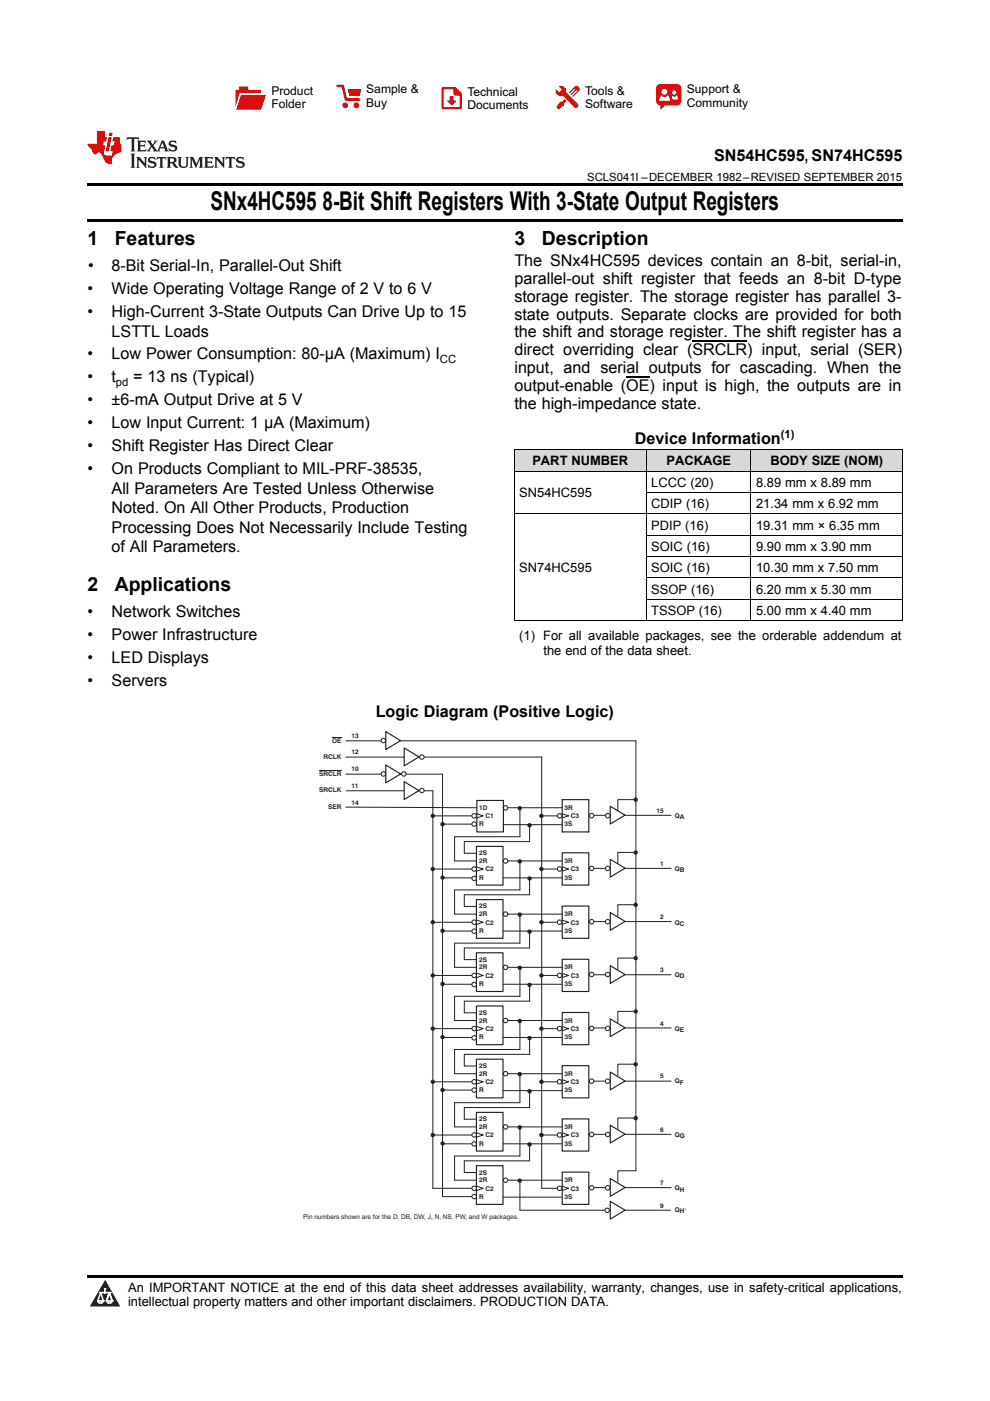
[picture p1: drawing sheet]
<svg xmlns="http://www.w3.org/2000/svg" width="210mm" height="297mm" viewBox="0 0 210 297" stroke-linecap="round" stroke-linejoin="round" font-family="sans-serif">
<defs><g id="words">
<g font-size="5.5">
<text x="44.7" y="44.6">SNx4HC595</text>
<text x="68.4" y="44.6">8-Bit Shift Registers With 3-State Output Registers</text>
</g>
<g font-size="4.1">
<text x="18.5" y="51.9">1</text>
<text x="24.3" y="51.9">Features</text>
<text x="109.1" y="51.9">3</text>
<text x="114.9" y="51.9">Description</text>
<text x="18.5" y="125.2">2</text>
<text x="24.3" y="125.2">Applications</text>
</g>
<g font-size="3.4">
<text x="151.4" y="34.2">SN54HC595, SN74HC595</text>
<text x="18.7" y="57.5">•</text>
<text x="23.6" y="57.5">8-Bit Serial-In, Parallel-Out Shift</text>
<text x="109.1" y="56.5">The SNx4HC595 devices contain an 8-bit, serial-in,</text>
<text x="18.5" y="62.4">•</text>
<text x="23.7" y="62.4">Wide Operating Voltage Range of 2 V to 6 V</text>
<text x="109.1" y="60.2">parallel-out shift register that feeds an 8-bit D-type</text>
<text x="109.1" y="64">storage register. The storage register has parallel 3-</text>
<text x="18.5" y="67.2">•</text>
<text x="23.7" y="67.2">High-Current 3-State Outputs Can Drive Up to 15</text>
<text x="23.7" y="71.3">LSTTL Loads</text>
<text x="109.1" y="67.8">state outputs. Separate clocks are provided for both</text>
<text x="109.1" y="71.6">the shift and storage register. The shift register has a</text>
<text x="18.5" y="76.2">•</text>
<text x="23.7" y="76.2">Low Power Consumption: 80-μA (Maximum) I</text>
<text x="109.1" y="75.3">direct overriding clear (SRCLR) input, serial (SER)</text>
<text x="18.5" y="81.1">•</text>
<text x="23.7" y="81.1">t</text>
<text x="28.3" y="81.1">= 13 ns (Typical)</text>
<text x="109.1" y="79.1">input, and serial outputs for cascading. When the</text>
<text x="109.1" y="82.9">output-enable (OE) input is high, the outputs are in</text>
<text x="18.5" y="86">•</text>
<text x="23.7" y="86">±6-mA Output Drive at 5 V</text>
<text x="109.1" y="86.6">the high-impedance state.</text>
<text x="18.5" y="90.8">•</text>
<text x="18.5" y="95.7">•</text>
<text x="23.7" y="90.8">Low Input Current: 1 μA (Maximum)</text>
<text x="23.7" y="95.7">Shift Register Has Direct Clear</text>
<text x="134.6" y="94.2">Device Information</text>
<text x="18.5" y="100.6">•</text>
<text x="23.7" y="100.6">On Products Compliant to MIL-PRF-38535,</text>
<text x="23.7" y="104.7">All Parameters Are Tested Unless Otherwise</text>
<text x="23.7" y="108.8">Noted. On All Other Products, Production</text>
<text x="23.7" y="112.9">Processing Does Not Necessarily Include Testing</text>
<text x="23.7" y="117">of All Parameters.</text>
<text x="18.5" y="130.8">•</text>
<text x="23.7" y="130.8">Network Switches</text>
<text x="18.5" y="135.7">•</text>
<text x="23.7" y="135.7">Power Infrastructure</text>
<text x="18.5" y="140.5">•</text>
<text x="23.7" y="140.5">LED Displays</text>
<text x="18.5" y="145.4">•</text>
<text x="23.7" y="145.4">Servers</text>
<text x="79.7" y="151.9">Logic Diagram (Positive Logic)</text>
</g>
<g font-size="2.7">
<text x="112.9" y="98.7">PART NUMBER</text>
<text x="141.3" y="98.7">PACKAGE</text>
<text x="163.4" y="98.7">BODY SIZE (NOM)</text>
<text x="110.1" y="105.5">SN54HC595</text>
<text x="138.1" y="103.2">LCCC (20)</text>
<text x="138.1" y="107.7">CDIP (16)</text>
<text x="160.3" y="103.2">8.89 mm x 8.89 mm</text>
<text x="160.3" y="107.7">21.34 mm x 6.92 mm</text>
<text x="138.1" y="112.3">PDIP (16)</text>
<text x="160.3" y="112.3">19.31 mm × 6.35 mm</text>
<text x="138.1" y="116.8">SOIC (16)</text>
<text x="160.3" y="116.8">9.90 mm x 3.90 mm</text>
<text x="110.1" y="121.3">SN74HC595</text>
<text x="138.1" y="121.3">SOIC (16)</text>
<text x="138.1" y="125.8">SSOP (16)</text>
<text x="160.3" y="121.3">10.30 mm x 7.50 mm</text>
<text x="160.3" y="125.8">6.20 mm x 5.30 mm</text>
<text x="138.1" y="130.4">TSSOP (16)</text>
<text x="160.3" y="130.4">5.00 mm x 4.40 mm</text>
<text x="110.1" y="135.7">(1) For all available packages, see the orderable addendum at</text>
<text x="115.2" y="138.8">the end of the data sheet.</text>
<text x="27.2" y="273.9">An IMPORTANT NOTICE at the end of this data sheet addresses availability, warranty, changes, use in safety-critical applications,</text>
<text x="27.2" y="277">intellectual property matters and other important disclaimers. PRODUCTION DATA.</text>
</g>
<g font-size="2.6">
<text x="57.5" y="20.1">Product</text>
<text x="57.5" y="23">Folder</text>
<text x="77.6" y="19.8">Sample &amp;</text>
<text x="77.6" y="22.7">Buy</text>
<text x="99.1" y="20.3">Technical</text>
<text x="99.1" y="23.2">Documents</text>
<text x="124.1" y="20.1">Tools &amp;</text>
<text x="124.1" y="23">Software</text>
<text x="145.6" y="19.7">Support &amp;</text>
<text x="145.6" y="22.6">Community</text>
</g>
<g font-size="2.4">
<text x="124.5" y="38.3">SCLS041I –DECEMBER 1982–REVISED SEPTEMBER 2015</text>
<text x="93.3" y="76.9">CC</text>
<text x="24.6" y="81.8">pd</text>
<text x="165.6" y="92.8">(1)</text>
</g>
<g font-size="1.4" fill="#231f20">
<text x="68.6" y="160.9">RCLK</text>
<text x="70.4" y="157.6">OE</text>
<text x="74.5" y="156.5">13</text>
<text x="74.5" y="159.9">12</text>
<text x="67.7" y="164.6">SRCLR</text>
<text x="74.5" y="163.5">10</text>
<text x="74.5" y="167.1">11</text>
<text x="67.7" y="168">SRCLK</text>
<text x="69.6" y="171.5">SER</text>
<text x="74.5" y="170.6">14</text>
<text x="101.6" y="171.7">1D</text>
<text x="102.9" y="173.5">C1</text>
<text x="119.7" y="171.7">3R</text>
<text x="121" y="173.5">C3</text>
<text x="139.2" y="172.3">15</text>
<text x="143.1" y="173.4">QA</text>
<text x="101.6" y="175.2">R</text>
<text x="119.7" y="175.2">3S</text>
<text x="101.6" y="183">2R</text>
<text x="101.6" y="181.3">2S</text>
<text x="102.9" y="184.7">C2</text>
<text x="119.7" y="183">3R</text>
<text x="121" y="184.7">C3</text>
<text x="140" y="183.5">1</text>
<text x="143.1" y="184.6">QB</text>
<text x="101.6" y="186.5">R</text>
<text x="119.7" y="186.5">3S</text>
<text x="101.6" y="194.3">2R</text>
<text x="101.6" y="197.8">R</text>
<text x="101.6" y="192.6">2S</text>
<text x="102.9" y="196">C2</text>
<text x="119.7" y="194.3">3R</text>
<text x="119.7" y="197.8">3S</text>
<text x="121" y="196">C3</text>
<text x="140" y="194.8">2</text>
<text x="143.1" y="196">QC</text>
<text x="101.6" y="203.9">2S</text>
<text x="101.6" y="205.5">2R</text>
<text x="101.6" y="209.1">R</text>
<text x="102.9" y="207.3">C2</text>
<text x="119.7" y="205.5">3R</text>
<text x="119.7" y="209.1">3S</text>
<text x="121" y="207.3">C3</text>
<text x="140" y="206.1">3</text>
<text x="143.1" y="207.1">QD</text>
<text x="101.6" y="215.2">2S</text>
<text x="101.6" y="216.8">2R</text>
<text x="101.6" y="220.3">R</text>
<text x="102.9" y="218.6">C2</text>
<text x="119.7" y="216.8">3R</text>
<text x="119.7" y="220.3">3S</text>
<text x="121" y="218.6">C3</text>
<text x="140" y="217.4">4</text>
<text x="143.1" y="218.5">QE</text>
<text x="101.6" y="226.5">2S</text>
<text x="101.6" y="228.1">2R</text>
<text x="101.6" y="231.6">R</text>
<text x="102.9" y="229.9">C2</text>
<text x="119.7" y="228.1">3R</text>
<text x="119.7" y="231.6">3S</text>
<text x="121" y="229.9">C3</text>
<text x="140" y="228.6">5</text>
<text x="143.1" y="229.7">QF</text>
<text x="101.6" y="239.4">2R</text>
<text x="101.6" y="237.7">2S</text>
<text x="119.7" y="239.4">3R</text>
<text x="140" y="239.9">6</text>
<text x="101.6" y="242.9">R</text>
<text x="102.9" y="241.1">C2</text>
<text x="119.7" y="242.9">3S</text>
<text x="121" y="241.1">C3</text>
<text x="143.1" y="241">QG</text>
<text x="101.6" y="250.7">2R</text>
<text x="101.6" y="249">2S</text>
<text x="119.7" y="250.7">3R</text>
<text x="140" y="251.2">7</text>
<text x="101.6" y="254.2">R</text>
<text x="102.9" y="252.4">C2</text>
<text x="119.7" y="254.2">3S</text>
<text x="121" y="252.4">C3</text>
<text x="140" y="256.1">9</text>
<text x="143.1" y="252.3">QH</text>
<text x="143.1" y="256.9">QH′</text>
<text x="64.3" y="258.6">Pin numbers shown are for the D, DB, DW, J, N, NS, PW, and W packages.</text>
</g>
</g></defs>
<g fill="#d8d8d8">
<path d="M109.1 95.4h28v4.5h-28z"/>
<path d="M137.1 95.4h22.2v4.5h-22.2z"/>
<path d="M159.3 95.4h32.1v4.5h-32.1z"/>
</g>
<path d="M22.3 271.3l3.2 5.7h-6.5z" fill="#231f20"/>
<path d="M20.7 275.8h1.2v.2l-.6 .4-.3-.1z" fill-rule="evenodd" fill="#fff"/>
<path d="M20.7 275.8h1.2v.2l-.6 .4-.3-.1z" fill="none" stroke="#231f20" stroke-width=".32"/>
<path d="M20.7 275.8l1.2 .1-.3 .4h-.5z" fill="none" stroke="#fff" stroke-width=".32"/>
<path d="M22.2 274.1h.1" fill="none" stroke="#fff" stroke-width=".32"/>
<path d="M22.2 273.3v.8z" fill="#fff"/>
<path d="M22.2 273.3v.8z" fill="none" stroke="#fff" stroke-width=".32"/>
<circle cx="22.2" cy="273.3" r=".16" fill="#fff"/>
<path d="M21.2 274.1h.1" fill="none" stroke="#fff" stroke-width=".32"/>
<path d="M21.2 274.1h2.1z" fill="#fff"/>
<path d="M21.2 274.1h2.1z" fill="none" stroke="#fff" stroke-width=".32"/>
<circle cx="23.3" cy="274.1" r=".16" fill="#fff"/>
<path d="M22.5 275.8h.1" fill="none" stroke="#fff" stroke-width=".32"/>
<path d="M23.2 274.1l-.7 1.7z" fill="#fff"/>
<path d="M23.2 274.1l-.7 1.7z" fill="none" stroke="#fff" stroke-width=".32"/>
<path d="M23.2 274.1l.6 1.7z" fill="#fff"/>
<path d="M23.2 274.1l.6 1.7z" fill="none" stroke="#fff" stroke-width=".32"/>
<path d="M23.7 275.8h.1" fill="none" stroke="#fff" stroke-width=".32"/>
<circle cx="20.7" cy="275.8" r=".16" fill="#fff"/>
<path d="M21.3 274.1l-.6 1.7z" fill="#fff"/>
<path d="M21.3 274.1l-.6 1.7z" fill="none" stroke="#fff" stroke-width=".32"/>
<path d="M21.3 274.1l.6 1.7z" fill="#fff"/>
<path d="M21.3 274.1l.6 1.7z" fill="none" stroke="#fff" stroke-width=".32"/>
<circle cx="21.9" cy="275.8" r=".16" fill="#fff"/>
<path d="M22.6 275.8h1.2a.61 .61 0 0 1-.6 .5 .61 .61 0 0 1-.6-.5z" fill-rule="evenodd" fill="#fff"/>
<path d="M22.6 275.8h1.2a.61 .61 0 0 1-.6 .5 .61 .61 0 0 1-.6-.5z" fill="none" stroke="#231f20" stroke-width=".32"/>
<path d="M22.6 275.8h1.2l-.4 .5h-.5z" fill="none" stroke="#fff" stroke-width=".32"/>
<path d="M22.5 275.8h.1" fill="none" stroke="#fff" stroke-width=".32"/>
<circle cx="23.8" cy="275.8" r=".16" fill="#fff"/>
<path d="M18.5 270.4h172.9v.6h-172.9z" fill="#000"/>
<path d="M73.3 157.1h61.5M106.6 171.3h12.6" fill="none" stroke="#231f20" stroke-width=".21"/>
<path d="M81.8 155.1l3.1 1.9-3.1 1.9z" fill="#fff"/>
<path d="M81.8 155.1l3.1 1.9-3.1 1.9z" fill="none" stroke="#231f20" stroke-width=".24"/>
<circle cx="81.3" cy="157" r=".48" fill="#fff"/>
<g fill="none" stroke="#231f20" stroke-width=".21">
<path d="M73.3 160.5h41.6"/>
<circle cx="81.3" cy="157" r=".48"/>
</g>
<path d="M85.7 158.6l3.1 1.9-3.1 1.9z" fill="#fff"/>
<path d="M85.7 158.6l3.1 1.9-3.1 1.9z" fill="none" stroke="#231f20" stroke-width=".24"/>
<circle cx="107.2" cy="171.3" r=".48" fill="#fff"/>
<g fill="none" stroke="#231f20" stroke-width=".21">
<path d="M73.3 164.1h20.5"/>
<circle cx="107.2" cy="171.3" r=".48"/>
</g>
<path d="M81.8 162.2l3.1 1.9-3.1 1.9z" fill="#fff"/>
<path d="M81.8 162.2l3.1 1.9-3.1 1.9z" fill="none" stroke="#231f20" stroke-width=".24"/>
<circle cx="81.3" cy="164.1" r=".48" fill="#fff"/>
<g fill="none" stroke="#231f20" stroke-width=".21">
<path d="M73.5 167.7h18.3"/>
<circle cx="81.3" cy="164.1" r=".48"/>
</g>
<path d="M85.7 165.7l3.1 1.9-3.1 1.9z" fill="#fff"/>
<path d="M85.7 165.7l3.1 1.9-3.1 1.9zM101.1 169.7h5.6v6.7h-5.6zM119.2 169.5h5.6v6.9h-5.6z" fill="none" stroke="#231f20" stroke-width=".24"/>
<g fill="none" stroke="#231f20" stroke-width=".21">
<path d="M134.8 157.1v91.1M73.3 171.1l27.8 .2M91.8 173h9.2M91.8 167.7v84.2M93.8 174.7h7.3M93.8 164.1v89.6M101.1 172.5l1.3 .5-1.3 .4M106.6 174.8h12.6M110.2 171.2v6.2M112.3 175.3v3.1M114.9 173h4.3M114.9 160.5v91.4"/>
<path d="M119.2 172.5l1.3 .5-1.3 .4"/>
</g>
<circle cx="110.2" cy="171.4" r=".36" fill="#231f20"/>
<circle cx="110.2" cy="171.4" r=".36" fill="none" stroke="#231f20" stroke-width=".21"/>
<circle cx="112.3" cy="175" r=".36" fill="#231f20"/>
<g fill="none" stroke="#231f20" stroke-width=".21">
<path d="M96.4 177.4h13.8M98.4 178.4h13.9M91.8 184.3h9.2M93.8 186.1h7.2M96.4 182.5h4.6M101.1 183.8l1.3 .5-1.3 .4M106.6 182.5h12.6M106.6 186.1h12.6M110.2 182.5v6.2M112.3 186.6v3.1M114.9 184.3h4.3M119.2 183.8l1.3 .5-1.3 .4"/>
<circle cx="112.3" cy="175" r=".36"/>
</g>
<path d="M119.2 180.8h5.6v6.9h-5.6z" fill="none" stroke="#231f20" stroke-width=".24"/>
<circle cx="110.2" cy="182.6" r=".36" fill="#231f20"/>
<circle cx="110.2" cy="182.6" r=".36" fill="none" stroke="#231f20" stroke-width=".21"/>
<circle cx="112.3" cy="186.3" r=".35" fill="#231f20"/>
<g fill="none" stroke="#231f20" stroke-width=".21">
<path d="M96.4 177.4v5.1M98.4 178.4v2.5"/>
<circle cx="112.3" cy="186.3" r=".35"/>
</g>
<path d="M101 179.5h5.6v8.2h-5.6z" fill="none" stroke="#231f20" stroke-width=".24"/>
<circle cx="91.8" cy="173" r=".35" fill="#231f20"/>
<circle cx="91.8" cy="173" r=".35" fill="none" stroke="#231f20" stroke-width=".21"/>
<circle cx="93.8" cy="174.7" r=".36" fill="#231f20"/>
<circle cx="93.8" cy="174.7" r=".36" fill="none" stroke="#231f20" stroke-width=".21"/>
<circle cx="114.8" cy="173" r=".35" fill="#231f20"/>
<circle cx="114.8" cy="173" r=".35" fill="none" stroke="#231f20" stroke-width=".21"/>
<circle cx="114.8" cy="184.3" r=".35" fill="#231f20"/>
<g fill="none" stroke="#231f20" stroke-width=".21">
<path d="M98.4 180.9h2.6"/>
<circle cx="114.8" cy="184.3" r=".35"/>
</g>
<circle cx="91.8" cy="184.3" r=".35" fill="#231f20"/>
<circle cx="91.8" cy="184.3" r=".35" fill="none" stroke="#231f20" stroke-width=".21"/>
<circle cx="93.8" cy="186.1" r=".35" fill="#231f20"/>
<g fill="none" stroke="#231f20" stroke-width=".21">
<path d="M124.8 172.9h17.5"/>
<circle cx="93.8" cy="186.1" r=".35"/>
</g>
<path d="M129.4 170.9l3.1 1.9-3.1 1.9z" fill="#fff"/>
<path d="M129.4 170.9l3.1 1.9-3.1 1.9z" fill="none" stroke="#231f20" stroke-width=".24"/>
<path d="M124.8 184.1h17.5" fill="none" stroke="#231f20" stroke-width=".21"/>
<path d="M129.4 182.2l3.1 1.9-3.1 1.9z" fill="#fff"/>
<path d="M129.4 182.2l3.1 1.9-3.1 1.9z" fill="none" stroke="#231f20" stroke-width=".24"/>
<circle cx="107.2" cy="182.5" r=".48" fill="#fff"/>
<g fill="none" stroke="#231f20" stroke-width=".21">
<path d="M91.8 195.5h9.2M93.8 197.4h7.2M96.4 193.8h4.6M96.4 188.7h13.8M98.4 189.7h13.9M101.1 195.1l1.3 .4-1.3 .5M106.6 193.8h12.6M106.6 197.4h12.6M110.2 193.8v6.2M112.3 197.9v3.1M114.9 195.5h4.3M119.2 195.1l1.3 .4-1.3 .5"/>
<circle cx="107.2" cy="182.5" r=".48"/>
</g>
<path d="M119.2 192.1h5.6v6.8h-5.6z" fill="none" stroke="#231f20" stroke-width=".24"/>
<circle cx="110.2" cy="193.9" r=".36" fill="#231f20"/>
<circle cx="110.2" cy="193.9" r=".36" fill="none" stroke="#231f20" stroke-width=".21"/>
<circle cx="112.3" cy="197.5" r=".35" fill="#231f20"/>
<g fill="none" stroke="#231f20" stroke-width=".21">
<path d="M96.4 188.7v5.1M98.4 189.7v2.5"/>
<circle cx="112.3" cy="197.5" r=".35"/>
</g>
<path d="M101 190.7h5.6v8.2h-5.6z" fill="none" stroke="#231f20" stroke-width=".24"/>
<circle cx="114.8" cy="195.5" r=".35" fill="#231f20"/>
<g fill="none" stroke="#231f20" stroke-width=".21">
<path d="M98.4 192.2h2.6"/>
<circle cx="114.8" cy="195.5" r=".35"/>
</g>
<circle cx="91.8" cy="195.5" r=".35" fill="#231f20"/>
<circle cx="91.8" cy="195.5" r=".35" fill="none" stroke="#231f20" stroke-width=".21"/>
<circle cx="93.8" cy="197.3" r=".35" fill="#231f20"/>
<g fill="none" stroke="#231f20" stroke-width=".21">
<path d="M124.8 195.4h17.5"/>
<circle cx="93.8" cy="197.3" r=".35"/>
</g>
<path d="M129.4 193.5l3.1 1.9-3.1 1.8z" fill="#fff"/>
<path d="M129.4 193.5l3.1 1.9-3.1 1.8z" fill="none" stroke="#231f20" stroke-width=".24"/>
<circle cx="107.2" cy="193.8" r=".48" fill="#fff"/>
<g fill="none" stroke="#231f20" stroke-width=".21">
<path d="M96.4 200h13.8M91.8 206.8h9.2M93.8 208.7h7.2M96.4 205.1h4.6M98.4 201h13.9M101.1 206.4l1.3 .4-1.3 .5M106.6 205.1h12.6M106.6 208.7h12.6M110.2 205.1v6.1M112.3 209.2v3.1M114.9 206.8h4.3M119.2 206.4l1.3 .4-1.3 .5"/>
<circle cx="107.2" cy="193.8" r=".48"/>
</g>
<path d="M119.2 203.4h5.6v6.8h-5.6z" fill="none" stroke="#231f20" stroke-width=".24"/>
<circle cx="110.2" cy="205.2" r=".36" fill="#231f20"/>
<circle cx="110.2" cy="205.2" r=".36" fill="none" stroke="#231f20" stroke-width=".21"/>
<circle cx="112.3" cy="208.8" r=".35" fill="#231f20"/>
<g fill="none" stroke="#231f20" stroke-width=".21">
<path d="M96.4 200v5.1M98.4 201v2.5"/>
<circle cx="112.3" cy="208.8" r=".35"/>
</g>
<path d="M101 202h5.6v8.2h-5.6z" fill="none" stroke="#231f20" stroke-width=".24"/>
<circle cx="114.8" cy="206.8" r=".35" fill="#231f20"/>
<g fill="none" stroke="#231f20" stroke-width=".21">
<path d="M98.4 203.5h2.6"/>
<circle cx="114.8" cy="206.8" r=".35"/>
</g>
<circle cx="91.8" cy="206.8" r=".35" fill="#231f20"/>
<circle cx="91.8" cy="206.8" r=".35" fill="none" stroke="#231f20" stroke-width=".21"/>
<circle cx="93.8" cy="208.6" r=".35" fill="#231f20"/>
<g fill="none" stroke="#231f20" stroke-width=".21">
<path d="M124.8 206.7h17.5"/>
<circle cx="93.8" cy="208.6" r=".35"/>
</g>
<path d="M129.4 204.7l3.1 1.9-3.1 1.9z" fill="#fff"/>
<path d="M129.4 204.7l3.1 1.9-3.1 1.9z" fill="none" stroke="#231f20" stroke-width=".24"/>
<circle cx="107.2" cy="205.1" r=".48" fill="#fff"/>
<g fill="none" stroke="#231f20" stroke-width=".21">
<path d="M91.8 218.1h9.2M93.8 220h7.2M96.4 216.4h4.6M96.4 211.2h13.8M98.4 212.3h13.9M101.1 217.6l1.3 .5-1.3 .4M106.6 216.4h12.6M106.6 220h12.6M110.2 216.4v6.1M114.9 218.1h4.3M119.2 217.6l1.3 .5-1.3 .4M112.3 220.4v3.1"/>
<circle cx="107.2" cy="205.1" r=".48"/>
</g>
<path d="M119.2 214.7h5.6v6.8h-5.6z" fill="none" stroke="#231f20" stroke-width=".24"/>
<circle cx="110.2" cy="216.5" r=".36" fill="#231f20"/>
<circle cx="110.2" cy="216.5" r=".36" fill="none" stroke="#231f20" stroke-width=".21"/>
<circle cx="112.3" cy="220.1" r=".35" fill="#231f20"/>
<g fill="none" stroke="#231f20" stroke-width=".21">
<path d="M96.4 211.2v5.2M98.4 212.3v2.4"/>
<circle cx="112.3" cy="220.1" r=".35"/>
</g>
<path d="M101 213.3h5.6v8.2h-5.6z" fill="none" stroke="#231f20" stroke-width=".24"/>
<circle cx="114.8" cy="218.1" r=".35" fill="#231f20"/>
<g fill="none" stroke="#231f20" stroke-width=".21">
<path d="M98.4 214.7h2.6"/>
<circle cx="114.8" cy="218.1" r=".35"/>
</g>
<circle cx="91.8" cy="218.1" r=".35" fill="#231f20"/>
<circle cx="91.8" cy="218.1" r=".35" fill="none" stroke="#231f20" stroke-width=".21"/>
<circle cx="93.8" cy="219.9" r=".35" fill="#231f20"/>
<g fill="none" stroke="#231f20" stroke-width=".21">
<path d="M124.8 217.9h17.5"/>
<circle cx="93.8" cy="219.9" r=".35"/>
</g>
<path d="M129.4 216l3.1 1.9-3.1 1.9z" fill="#fff"/>
<path d="M129.4 216l3.1 1.9-3.1 1.9z" fill="none" stroke="#231f20" stroke-width=".24"/>
<circle cx="107.2" cy="216.4" r=".48" fill="#fff"/>
<g fill="none" stroke="#231f20" stroke-width=".21">
<path d="M91.8 229.4h9.2M93.8 231.1h7.2M96.4 227.6h4.6M96.4 222.5h13.8M98.4 223.5h13.9M101.1 228.9l1.3 .5-1.3 .4M106.6 227.6h12.6M106.6 231.2h12.6M110.2 227.6v6.2M112.3 231.7v3.1M114.9 229.4h4.3M119.2 228.9l1.3 .5-1.3 .4"/>
<circle cx="107.2" cy="216.4" r=".48"/>
</g>
<path d="M119.2 225.9h5.6v6.9h-5.6z" fill="none" stroke="#231f20" stroke-width=".24"/>
<circle cx="110.2" cy="227.7" r=".36" fill="#231f20"/>
<circle cx="110.2" cy="227.7" r=".36" fill="none" stroke="#231f20" stroke-width=".21"/>
<circle cx="112.3" cy="231.4" r=".36" fill="#231f20"/>
<g fill="none" stroke="#231f20" stroke-width=".21">
<path d="M96.4 222.5v5.1M98.4 223.5v2.5"/>
<circle cx="112.3" cy="231.4" r=".36"/>
</g>
<path d="M101 224.6h5.6v8.2h-5.6z" fill="none" stroke="#231f20" stroke-width=".24"/>
<circle cx="114.8" cy="229.4" r=".35" fill="#231f20"/>
<g fill="none" stroke="#231f20" stroke-width=".21">
<path d="M98.4 226h2.6"/>
<circle cx="114.8" cy="229.4" r=".35"/>
</g>
<circle cx="91.8" cy="229.4" r=".35" fill="#231f20"/>
<circle cx="91.8" cy="229.4" r=".35" fill="none" stroke="#231f20" stroke-width=".21"/>
<circle cx="93.8" cy="231.1" r=".35" fill="#231f20"/>
<g fill="none" stroke="#231f20" stroke-width=".21">
<path d="M124.8 229.2h17.5"/>
<circle cx="93.8" cy="231.1" r=".35"/>
</g>
<path d="M129.4 227.3l3.1 1.9-3.1 1.9z" fill="#fff"/>
<path d="M129.4 227.3l3.1 1.9-3.1 1.9z" fill="none" stroke="#231f20" stroke-width=".24"/>
<circle cx="107.2" cy="227.6" r=".48" fill="#fff"/>
<g fill="none" stroke="#231f20" stroke-width=".21">
<path d="M96.4 238.9h4.6M96.4 233.8h13.8M98.4 234.8h13.9M106.6 238.9h12.6M110.2 238.9v6.2M91.8 240.6h9.2M93.8 242.5h7.2M101.1 240.2l1.3 .4-1.3 .5M106.6 242.5h12.6M112.3 243v3.1M114.9 240.6h4.3M119.2 240.2l1.3 .4-1.3 .5"/>
<circle cx="107.2" cy="227.6" r=".48"/>
</g>
<path d="M119.2 237.2h5.6v6.8h-5.6z" fill="none" stroke="#231f20" stroke-width=".24"/>
<circle cx="110.2" cy="239" r=".36" fill="#231f20"/>
<circle cx="110.2" cy="239" r=".36" fill="none" stroke="#231f20" stroke-width=".21"/>
<circle cx="112.3" cy="242.6" r=".36" fill="#231f20"/>
<g fill="none" stroke="#231f20" stroke-width=".21">
<path d="M96.4 233.8v5.1M98.4 234.8v2.5"/>
<circle cx="112.3" cy="242.6" r=".36"/>
</g>
<path d="M101 235.8h5.6v8.2h-5.6z" fill="none" stroke="#231f20" stroke-width=".24"/>
<circle cx="114.8" cy="240.6" r=".36" fill="#231f20"/>
<g fill="none" stroke="#231f20" stroke-width=".21">
<path d="M98.4 237.3h2.6"/>
<circle cx="114.8" cy="240.6" r=".36"/>
</g>
<circle cx="91.8" cy="240.6" r=".36" fill="#231f20"/>
<circle cx="91.8" cy="240.6" r=".36" fill="none" stroke="#231f20" stroke-width=".21"/>
<circle cx="93.8" cy="242.5" r=".35" fill="#231f20"/>
<g fill="none" stroke="#231f20" stroke-width=".21">
<path d="M124.8 240.5h17.5"/>
<circle cx="93.8" cy="242.5" r=".35"/>
</g>
<path d="M129.4 238.6l3.1 1.9-3.1 1.8z" fill="#fff"/>
<path d="M129.4 238.6l3.1 1.9-3.1 1.8z" fill="none" stroke="#231f20" stroke-width=".24"/>
<circle cx="107.2" cy="238.9" r=".48" fill="#fff"/>
<g fill="none" stroke="#231f20" stroke-width=".21">
<path d="M91.8 251.9h9.2M93.8 253.7h7.2M96.4 250.2h4.6M96.4 245.1h13.8M98.4 246.1h13.9M101.1 251.5l1.3 .4-1.3 .5M106.6 250.2h12.6M106.6 253.8h12.4M110.2 250.2v6.4M114.9 251.9h4.3M119.2 251.5l1.3 .4-1.3 .5"/>
<circle cx="107.2" cy="238.9" r=".48"/>
</g>
<path d="M119.2 248.5h5.6v6.9h-5.6z" fill="none" stroke="#231f20" stroke-width=".24"/>
<circle cx="110.2" cy="250.3" r=".35" fill="#231f20"/>
<g fill="none" stroke="#231f20" stroke-width=".21">
<path d="M96.4 245.1v5.1M98.4 246.1v2.5h2.6M124.8 251.8h17.5"/>
<circle cx="110.2" cy="250.3" r=".35"/>
</g>
<path d="M101 247.2h5.6v8.2h-5.6z" fill="none" stroke="#231f20" stroke-width=".24"/>
<path d="M129.4 249.9l3.1 1.9-3.1 1.9z" fill="#fff"/>
<path d="M129.4 249.9l3.1 1.9-3.1 1.9z" fill="none" stroke="#231f20" stroke-width=".24"/>
<circle cx="107.2" cy="250.2" r=".48" fill="#fff"/>
<g fill="none" stroke="#231f20" stroke-width=".21">
<path d="M110.2 256.6h32"/>
<circle cx="107.2" cy="250.2" r=".48"/>
</g>
<path d="M129.4 254.7l3.1 1.9-3.1 1.9z" fill="#fff"/>
<path d="M129.4 254.7l3.1 1.9-3.1 1.9z" fill="none" stroke="#231f20" stroke-width=".24"/>
<circle cx="128.7" cy="256.6" r=".48" fill="#fff"/>
<circle cx="128.7" cy="256.6" r=".48" fill="none" stroke="#231f20" stroke-width=".21"/>
<path d="M70.4 156.2h2v.2h-2z" fill="#231f20"/>
<path d="M67.7 163.3h4.7M134.8 169.5h-3.8v2.4" fill="none" stroke="#231f20" stroke-width=".21"/>
<circle cx="134.8" cy="169.5" r=".35" fill="#231f20"/>
<g fill="none" stroke="#231f20" stroke-width=".21">
<path d="M134.8 180.7h-3.8v2.4"/>
<circle cx="134.8" cy="169.5" r=".35"/>
</g>
<circle cx="134.8" cy="180.8" r=".35" fill="#231f20"/>
<g fill="none" stroke="#231f20" stroke-width=".21">
<path d="M134.8 191.8h-3.8v2.4"/>
<circle cx="134.8" cy="180.8" r=".35"/>
</g>
<circle cx="134.8" cy="191.8" r=".35" fill="#231f20"/>
<g fill="none" stroke="#231f20" stroke-width=".21">
<path d="M134.8 203.1h-3.8v2.4"/>
<circle cx="134.8" cy="191.8" r=".35"/>
</g>
<circle cx="134.8" cy="203.1" r=".35" fill="#231f20"/>
<g fill="none" stroke="#231f20" stroke-width=".21">
<path d="M134.8 214.4h-3.8v2.4"/>
<circle cx="134.8" cy="203.1" r=".35"/>
</g>
<circle cx="134.8" cy="214.4" r=".35" fill="#231f20"/>
<g fill="none" stroke="#231f20" stroke-width=".21">
<path d="M134.8 225.6h-3.8v2.4"/>
<circle cx="134.8" cy="214.4" r=".35"/>
</g>
<circle cx="134.8" cy="225.6" r=".35" fill="#231f20"/>
<g fill="none" stroke="#231f20" stroke-width=".21">
<path d="M134.8 237h-3.8v2.5"/>
<circle cx="134.8" cy="225.6" r=".35"/>
</g>
<circle cx="134.8" cy="237.1" r=".35" fill="#231f20"/>
<g fill="none" stroke="#231f20" stroke-width=".21">
<path d="M134.8 248.2h-3.8v2.5"/>
<circle cx="134.8" cy="237.1" r=".35"/>
</g>
<circle cx="85.6" cy="164.1" r=".48" fill="#fff"/>
<circle cx="85.6" cy="164.1" r=".48" fill="none" stroke="#231f20" stroke-width=".21"/>
<circle cx="89.4" cy="167.6" r=".48" fill="#fff"/>
<circle cx="89.4" cy="167.6" r=".48" fill="none" stroke="#231f20" stroke-width=".21"/>
<circle cx="89.5" cy="160.5" r=".48" fill="#fff"/>
<circle cx="89.4" cy="160.5" r=".48" fill="none" stroke="#231f20" stroke-width=".21"/>
<circle cx="100.5" cy="173" r=".48" fill="#fff"/>
<circle cx="100.5" cy="173" r=".48" fill="none" stroke="#231f20" stroke-width=".21"/>
<circle cx="100.5" cy="174.7" r=".48" fill="#fff"/>
<circle cx="100.5" cy="174.7" r=".48" fill="none" stroke="#231f20" stroke-width=".21"/>
<circle cx="100.5" cy="184.2" r=".48" fill="#fff"/>
<circle cx="100.5" cy="184.2" r=".48" fill="none" stroke="#231f20" stroke-width=".21"/>
<circle cx="100.5" cy="186.2" r=".48" fill="#fff"/>
<circle cx="100.5" cy="186.2" r=".48" fill="none" stroke="#231f20" stroke-width=".21"/>
<circle cx="100.5" cy="195.5" r=".48" fill="#fff"/>
<circle cx="100.5" cy="195.5" r=".48" fill="none" stroke="#231f20" stroke-width=".21"/>
<circle cx="100.5" cy="197.4" r=".48" fill="#fff"/>
<circle cx="100.5" cy="197.4" r=".48" fill="none" stroke="#231f20" stroke-width=".21"/>
<circle cx="100.5" cy="206.8" r=".48" fill="#fff"/>
<circle cx="100.5" cy="206.8" r=".48" fill="none" stroke="#231f20" stroke-width=".21"/>
<circle cx="100.5" cy="208.7" r=".48" fill="#fff"/>
<circle cx="100.5" cy="208.7" r=".48" fill="none" stroke="#231f20" stroke-width=".21"/>
<circle cx="100.5" cy="218.1" r=".48" fill="#fff"/>
<circle cx="100.5" cy="218.1" r=".48" fill="none" stroke="#231f20" stroke-width=".21"/>
<circle cx="100.5" cy="220" r=".48" fill="#fff"/>
<circle cx="100.5" cy="220" r=".48" fill="none" stroke="#231f20" stroke-width=".21"/>
<circle cx="100.5" cy="229.4" r=".48" fill="#fff"/>
<circle cx="100.5" cy="229.4" r=".48" fill="none" stroke="#231f20" stroke-width=".21"/>
<circle cx="100.5" cy="231.1" r=".48" fill="#fff"/>
<circle cx="100.5" cy="231.1" r=".48" fill="none" stroke="#231f20" stroke-width=".21"/>
<circle cx="100.5" cy="240.6" r=".48" fill="#fff"/>
<circle cx="100.5" cy="240.6" r=".48" fill="none" stroke="#231f20" stroke-width=".21"/>
<circle cx="100.5" cy="242.5" r=".48" fill="#fff"/>
<circle cx="100.5" cy="242.5" r=".48" fill="none" stroke="#231f20" stroke-width=".21"/>
<circle cx="100.5" cy="251.9" r=".48" fill="#fff"/>
<circle cx="100.5" cy="251.9" r=".48" fill="none" stroke="#231f20" stroke-width=".21"/>
<circle cx="100.5" cy="253.7" r=".48" fill="#fff"/>
<circle cx="100.5" cy="253.7" r=".48" fill="none" stroke="#231f20" stroke-width=".21"/>
<circle cx="118.6" cy="173" r=".48" fill="#fff"/>
<circle cx="118.6" cy="173" r=".48" fill="none" stroke="#231f20" stroke-width=".21"/>
<circle cx="125.4" cy="172.9" r=".48" fill="#fff"/>
<circle cx="125.4" cy="172.9" r=".48" fill="none" stroke="#231f20" stroke-width=".21"/>
<circle cx="128.8" cy="172.9" r=".48" fill="#fff"/>
<circle cx="128.8" cy="172.9" r=".48" fill="none" stroke="#231f20" stroke-width=".21"/>
<circle cx="118.6" cy="184.2" r=".48" fill="#fff"/>
<circle cx="118.6" cy="184.2" r=".48" fill="none" stroke="#231f20" stroke-width=".21"/>
<circle cx="125.4" cy="184.1" r=".48" fill="#fff"/>
<circle cx="125.4" cy="184.1" r=".48" fill="none" stroke="#231f20" stroke-width=".21"/>
<circle cx="128.8" cy="184.1" r=".48" fill="#fff"/>
<circle cx="128.8" cy="184.1" r=".48" fill="none" stroke="#231f20" stroke-width=".21"/>
<circle cx="118.6" cy="195.5" r=".48" fill="#fff"/>
<circle cx="118.6" cy="195.5" r=".48" fill="none" stroke="#231f20" stroke-width=".21"/>
<circle cx="125.4" cy="195.4" r=".48" fill="#fff"/>
<circle cx="125.4" cy="195.4" r=".48" fill="none" stroke="#231f20" stroke-width=".21"/>
<circle cx="128.8" cy="195.4" r=".48" fill="#fff"/>
<circle cx="128.8" cy="195.4" r=".48" fill="none" stroke="#231f20" stroke-width=".21"/>
<circle cx="118.6" cy="206.8" r=".48" fill="#fff"/>
<circle cx="118.6" cy="206.8" r=".48" fill="none" stroke="#231f20" stroke-width=".21"/>
<circle cx="125.4" cy="206.6" r=".48" fill="#fff"/>
<circle cx="125.4" cy="206.6" r=".48" fill="none" stroke="#231f20" stroke-width=".21"/>
<circle cx="128.8" cy="206.6" r=".48" fill="#fff"/>
<circle cx="128.8" cy="206.6" r=".48" fill="none" stroke="#231f20" stroke-width=".21"/>
<circle cx="118.6" cy="218.1" r=".48" fill="#fff"/>
<circle cx="118.6" cy="218.1" r=".48" fill="none" stroke="#231f20" stroke-width=".21"/>
<circle cx="125.4" cy="218" r=".48" fill="#fff"/>
<circle cx="125.4" cy="218" r=".48" fill="none" stroke="#231f20" stroke-width=".21"/>
<circle cx="128.8" cy="218" r=".48" fill="#fff"/>
<circle cx="128.8" cy="218" r=".48" fill="none" stroke="#231f20" stroke-width=".21"/>
<circle cx="118.6" cy="229.4" r=".48" fill="#fff"/>
<circle cx="118.6" cy="229.4" r=".48" fill="none" stroke="#231f20" stroke-width=".21"/>
<circle cx="125.4" cy="229.2" r=".48" fill="#fff"/>
<circle cx="125.4" cy="229.2" r=".48" fill="none" stroke="#231f20" stroke-width=".21"/>
<circle cx="128.8" cy="229.2" r=".48" fill="#fff"/>
<circle cx="128.8" cy="229.2" r=".48" fill="none" stroke="#231f20" stroke-width=".21"/>
<circle cx="118.6" cy="240.6" r=".48" fill="#fff"/>
<circle cx="118.6" cy="240.6" r=".48" fill="none" stroke="#231f20" stroke-width=".21"/>
<circle cx="125.4" cy="240.5" r=".48" fill="#fff"/>
<circle cx="125.4" cy="240.5" r=".48" fill="none" stroke="#231f20" stroke-width=".21"/>
<circle cx="128.8" cy="240.5" r=".48" fill="#fff"/>
<circle cx="128.8" cy="240.5" r=".48" fill="none" stroke="#231f20" stroke-width=".21"/>
<circle cx="118.6" cy="251.9" r=".48" fill="#fff"/>
<circle cx="118.6" cy="251.9" r=".48" fill="none" stroke="#231f20" stroke-width=".21"/>
<circle cx="125.4" cy="251.8" r=".48" fill="#fff"/>
<circle cx="125.4" cy="251.8" r=".48" fill="none" stroke="#231f20" stroke-width=".21"/>
<circle cx="128.8" cy="251.8" r=".48" fill="#fff"/>
<circle cx="128.8" cy="251.8" r=".48" fill="none" stroke="#231f20" stroke-width=".21"/>
<g fill="none" stroke="#000" stroke-width=".21">
<path d="M109.1 99.9h82.3M109.1 95.3h82.3M109.1 95.4v36.2M137 95.4v36.2M159.2 95.4v36.2M191.3 95.4v36.2M109.1 108.9h82.3M137.1 118h54.3M137.1 113.4h54.3M137.1 104.4h54.3M109.1 131.6h82.3M137.1 127h54.3"/>
<path d="M137.1 122.5h54.3"/>
</g>
<path d="M18.5 38.8h172.9v.5h-172.9zM18.5 46.6h172.9v.5h-172.9z" fill="#000"/>
<path d="M27 29.1l-.2 .6 .5-.3 .6 .1v.1v2.1l-.2 .4h1l-.3-.4v-2.1l.1-.1 .5-.1 .5 .3-.1-.6zM29 29.8l.3 .4v1.5l-.3 .4h1.9l.2-.6a1.06 1.06 0 0 1-1.4 .2v-.7h.6l.4 .2v-.6l-.4 .2h-.6l.1-.7h.8l.3 .3-.1-.6zM31.1 29.8l.9 1.2-.9 1.1h.8l-.2-.2 .5-.7 .4 .7-.2 .2h1.6l-.2-.2 .1-.4h1l.1 .4-.2 .2h1l-.3-.3-.7-2h-.5l-1 2.2-.8-1.1 .9-1.1h-.8l.2 .2-.4 .7-.4-.7 .2-.2zM34.4 30.2l.4 1h-.8zM36 30a.64 .64 0 0 0-.2 .7 .64 .64 0 0 0 .6 .4l.6 .2 .1 .2a.77 .77 0 0 1-.7 .4 .77 .77 0 0 1-.6-.5l.1 .7 .1-.1a1.14 1.14 0 0 0 1.6-.6 1.16 1.16 0 0 0-1.3-.8l-.1-.4 .4-.1 .8 .3-.1-.6-.2 .1-.5-.1zM27.7 32.6l.2 .4v2.2l-.2 .4h1l-.3-.4v-2.2l.3-.4zM28.9 33.3l.2 .4v1.5l-.2 .4h.7l-.2-.4v-1.3l1.6 1.7v-1.9l.2-.4h-.7l.2 .4v.9l-1.2-1.3zM31.6 33.4a.64 .64 0 0 0-.2 .7 .64 .64 0 0 0 .6 .5l.6 .1 .1 .3a.78 .78 0 0 1-.7 .3 .78 .78 0 0 1-.7-.5l.2 .8 .1-.1a1.14 1.14 0 0 0 1.6-.6 1.15 1.15 0 0 0-1.3-.9l-.1-.3 .4-.2 .8 .4-.2-.6-.1 .1-.5-.1zM33.3 33.3l-.1 .6 .4-.3h.3l.1 .1v1.5l-.3 .4h1l-.3-.4v-1.5l.1-.1h.4l.3 .3-.1-.6zM35.3 33.3l.3 .4v1.5l-.3 .4h1l-.2-.2v-.8l.5 .2a.79 .79 0 0 0 1.2 .7l-1-1a.6 .6 0 0 0 .6-.5 .6 .6 0 0 0-.5-.7zM36.1 33.6h.1a.46 .46 0 0 1 .5 0 .46 .46 0 0 1 .1 .6l-.7 .2zM37.6 33.3l.2 .2a2.22 2.22 0 0 0 .4 1.9 1.02 1.02 0 0 0 1.6-.6v-1.1l.2-.4h-.7l.2 .4v1.1a.59 .59 0 0 1-.6 .5 .59 .59 0 0 1-.6-.5v-1.1l.3-.4zM40.2 33.3l.2 .4v1.5l-.2 .4h.7l-.2-.4v-1.4l.8 1.8 .9-1.8v1.4l-.2 .4h.9l-.2-.4v-1.5l.2-.4h-.8l-.6 1.5-.7-1.5zM43.3 33.3l.2 .4v1.5l-.2 .4h1.8l.2-.6a1.07 1.07 0 0 1-1.3 .1v-.6h.6l.4 .2v-.6l-.4 .1h-.6v-.6h.8l.4 .2-.1-.5zM45.4 33.3l.2 .4v1.5l-.2 .4h.8l-.3-.4v-1.3l1.6 1.7v-1.9l.2-.4h-.7l.2 .2v1.1l-1.1-1.3zM48 33.3l-.2 .6 .4-.3h.4v.1v1.5l-.2 .4h.9l-.2-.4v-1.5v-.1h.4l.4 .3-.1-.6zM50.3 33.4a.64 .64 0 0 0-.2 .7 .64 .64 0 0 0 .6 .5l.6 .1 .2 .3a.78 .78 0 0 1-.8 .3 .78 .78 0 0 1-.6-.5l.1 .8 .1-.1a1.14 1.14 0 0 0 1.6-.6 1.16 1.16 0 0 0-1.3-.9l-.1-.3 .4-.2 .8 .4-.1-.6-.2 .1-.5-.1z" fill="#231f20"/>
<path d="M20.5 27.8v2.7h-2l.1 .3 .8 1a.93 .93 0 0 0 1 .9 .58 .58 0 0 1 .5-.4 .58 .58 0 0 1 .5 .3l.4 .8a1.56 1.56 0 0 0 2 1.3 1.59 1.59 0 0 1 1.1-2.2l.9-.3-.1-1.5a1.56 1.56 0 0 1-.3-1.6h-1.4l-.2 .9h.5l-.2 .8h-.5l-.2 1 .1 .2 .4 .1-.2 .9h-.6a.72 .72 0 0 1-1.1-.7l.4-1.5h-.5l.1-.8h.5l.2-.9h-.5v-1.3zM23 29.1l-.6 3h.7l.6-3zM23.2 28.2l-.1 .6h.6l.2-.6z" fill="#ee1d23"/>
<g fill="#d60000">
<path d="M50.7 18.3h1.9v.8h2.7v4.1h-5.4v-4.1h.8z" fill-rule="evenodd"/>
<path d="M51 20h5.4l-1 3.2h-5.4z" fill-rule="evenodd"/>
</g>
<path d="M50.9 19.9h5.6l-.1 .1h-5.4l-1.1 3.2z" fill-rule="evenodd" fill="#fff"/>
<path d="M50.9 19.9h5.6l-.1 .1h-5.4l-1.1 3.2z" fill="none" stroke="#fff" stroke-width=".21"/>
<path d="M71.5 18.2h1.2l.7 2.9h2.7" fill="none" stroke="#d60000" stroke-width=".53"/>
<g fill="#d60000">
<path d="M73.7 18.9h2.9l-.3 1.4h-2.2z" fill-rule="evenodd"/>
<circle cx="73.2" cy="22.3" r=".6"/>
<circle cx="75.6" cy="22.3" r=".6"/>
</g>
<path d="M93.8 18.7h2.7l1.2 1.2v3h-3.9z" fill="none" stroke="#d60000" stroke-width=".43"/>
<g fill="#d60000">
<path d="M95.4 20.4h.7v.9h.6l-.9 1.1-1-.9v-.2h.6z" fill-rule="evenodd"/>
<path d="M96.1 18.7h.4l1.2 1.2v.4h-1.2l-.4-.4z" fill-rule="evenodd"/>
<path d="M118.6 18.2h.7l.6 .6 .1 .8 2.5 2.4-.8 .7-2.2-2.2-1.1-.2-.6-.6v-.8l.7 .6 .5-.4z" fill-rule="evenodd"/>
<path d="M118.8 21.6l.4-.1 .5-.5 .4 .4-.5 .5v.5l-1.2 .8-.4-.5z" fill-rule="evenodd"/>
<path d="M121.8 18.4a.65 .65 0 0 1 .9 0 .65 .65 0 0 1 0 .9z" fill-rule="evenodd"/>
<path d="M121.8 18.4l.9 .9-1.1 1.2h-.2l.9-1.3h-.2l-.9 .9-.2 .1v-.2l.9-1 .1-.2h-.2l-1 1h-.2v-.2z" fill-rule="evenodd"/>
<circle cx="122.1" cy="22.4" r=".52"/>
</g>
<path d="M119.9 18.8v.7" fill="none" stroke="#d60000" stroke-width=".21"/>
<g fill="#d60000">
<path d="M139.4 18.1l.6-.3h3.5a.93 .93 0 0 1 1 .9v2.7a.93 .93 0 0 1-1 1h-3.5a.93 .93 0 0 1-.9-1v-2.7z" fill-rule="evenodd"/>
<path d="M140 22.4h.9l-.7 .8h-.2z" fill-rule="evenodd"/>
</g>
<g fill="#fff">
<path d="M142.5 21h1.3z"/>
<path d="M140.1 20.2h.2l.2 .3h.8l.1-.3h.4l.3 1.2h-2.4z" fill-rule="evenodd"/>
<path d="M142.4 20.2h.2l.2 .3h.4l.2-.3h.2l.2 .8h-1.3z" fill-rule="evenodd"/>
<circle cx="140.9" cy="19.5" r=".64"/>
<circle cx="143" cy="19.6" r=".47"/>
</g>
<path d="M132.8 79.8h4.9M146.8 72.3h11.6" fill="none" stroke="#000" stroke-width=".24"/>
<use href="#words"/>
</svg>
